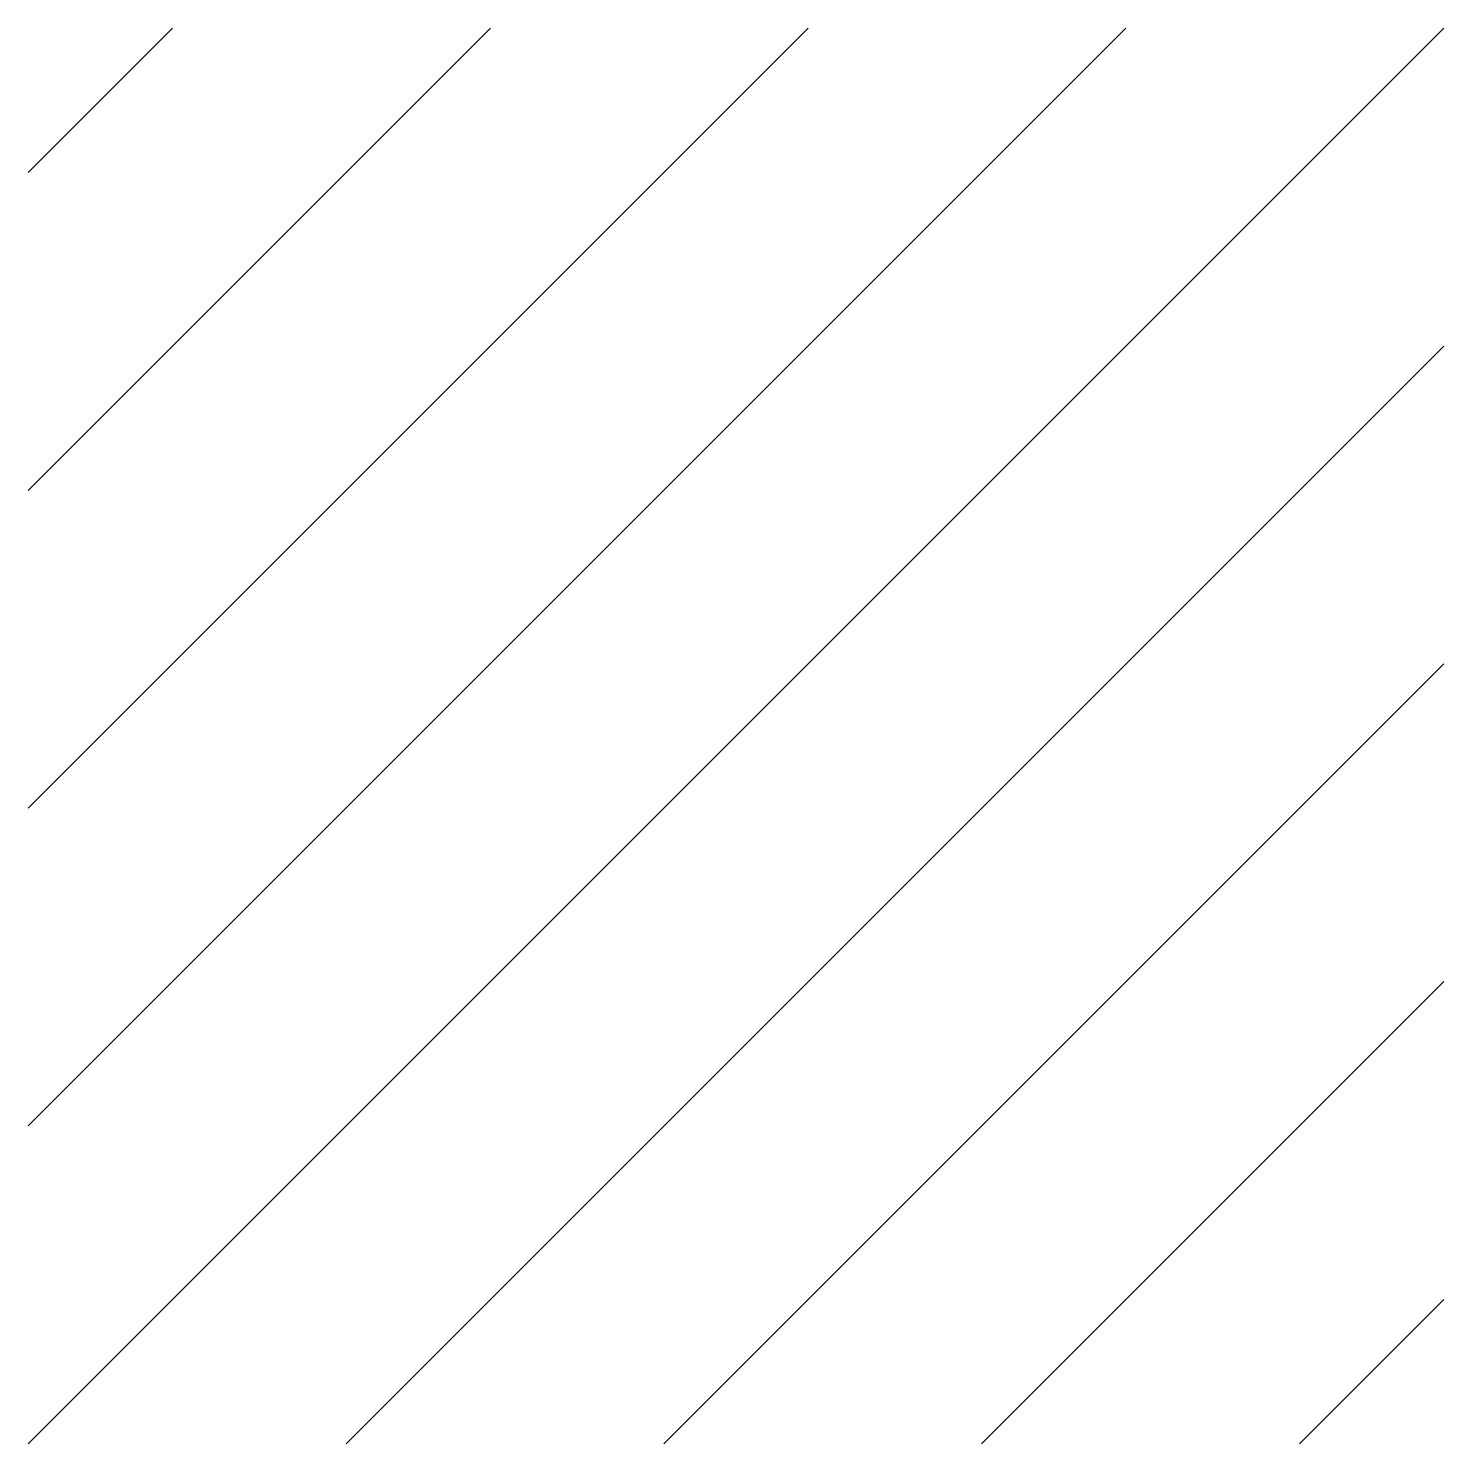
# Model space of a CAD drawing. Header units: millimetres. Extents: x 0 to 20, y 0 to 20.
import ezdxf

# ---------------------------------------------------------------- set-up
doc = ezdxf.new("R2010")
doc.units = ezdxf.units.MM

msp = doc.modelspace()

# ---------------------------------------------------------------- hatches: boundary and pattern name
h = msp.add_hatch()
h.set_pattern_fill('ANSI31', color=256, style=2)
h.paths.add_polyline_path([(0, 0), (20, 0), (20, 20), (0, 20)])
h.paths.add_polyline_path([(5, 5), (15, 5), (15, 15), (5, 15)], flags=0)

doc.saveas('drawing.dxf')
